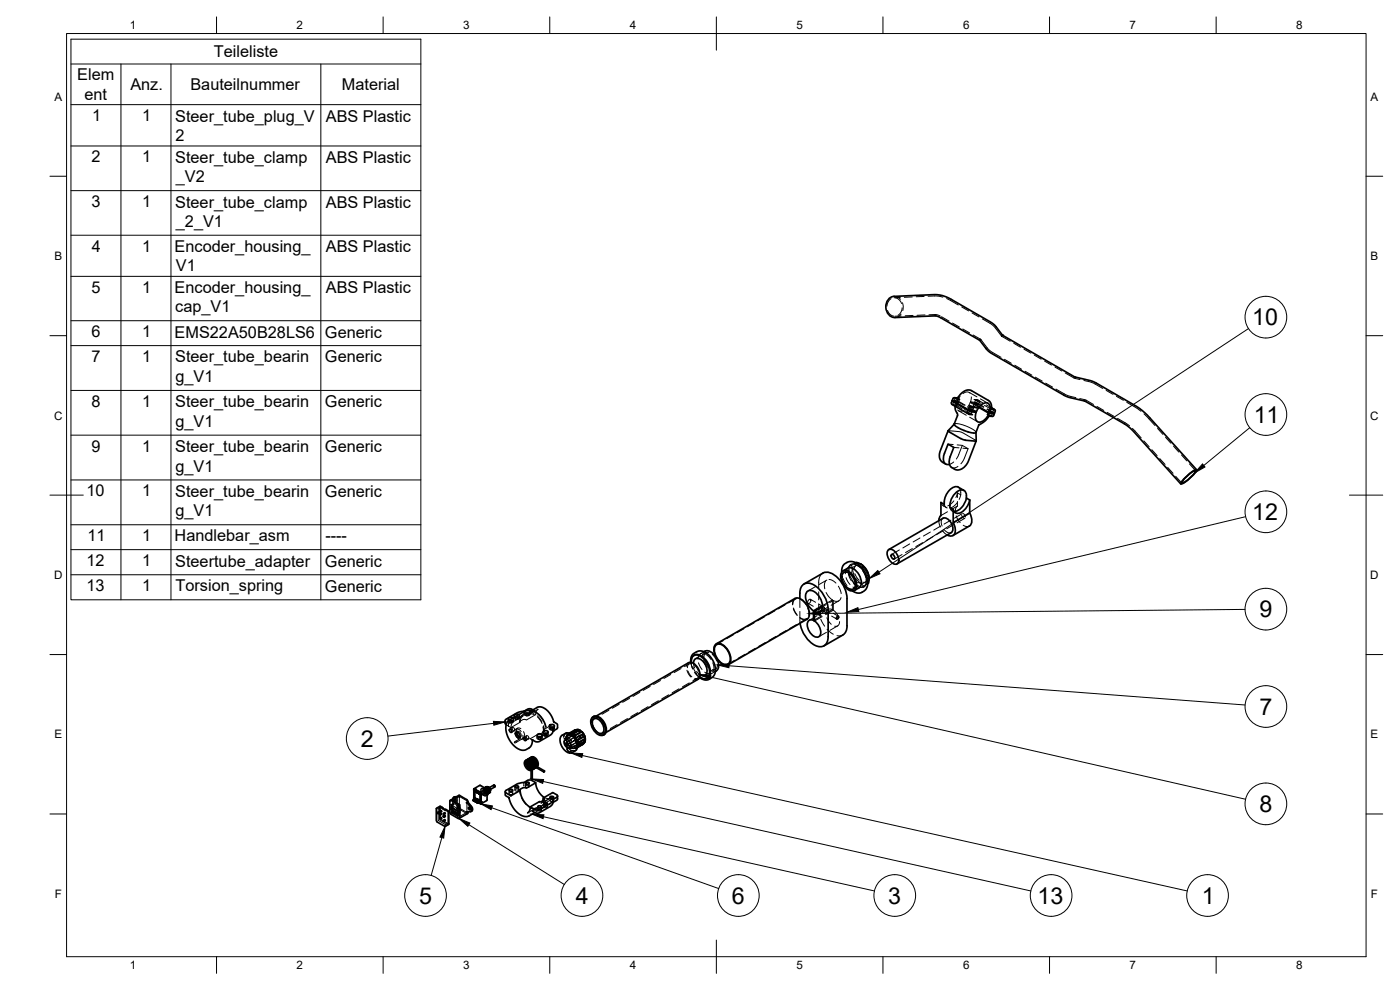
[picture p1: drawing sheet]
<svg xmlns="http://www.w3.org/2000/svg" width="420mm" height="297mm" viewBox="0 0 420 297" stroke-linecap="round" stroke-linejoin="round" font-family="sans-serif">
<defs><g id="words">
<g font-size="7">
<text x="375.8" y="97.6">10</text>
<text x="376.3" y="126.9">11</text>
<text x="375.8" y="156.1">12</text>
<text x="378" y="185.3">9</text>
<text x="378" y="214.5">7</text>
<text x="108.3" y="224.1">2</text>
<text x="378" y="243.7">8</text>
<text x="125.8" y="271.2">5</text>
<text x="172.8" y="271.2">4</text>
<text x="219.7" y="271.2">6</text>
<text x="266.6" y="271.2">3</text>
<text x="311.3" y="271.2">13</text>
<text x="360.7" y="271.2">1</text>
</g>
<g font-size="4.9">
<text x="64.2" y="17.2">Teileliste</text>
<text x="23.2" y="24.1">Elem</text>
<text x="25.3" y="29.9">ent</text>
<text x="39.1" y="27.1">Anz.</text>
<text x="57.1" y="27">Bauteilnummer</text>
<text x="102.6" y="27">Material</text>
<text x="27.6" y="36.3">1</text>
<text x="42.6" y="36.3">1</text>
<text x="52.6" y="36.5">Steer_tube_plug_V</text>
<text x="97.8" y="36.5">ABS Plastic</text>
<text x="52.7" y="42.3">2</text>
<text x="27.5" y="48.7">2</text>
<text x="42.6" y="48.7">1</text>
<text x="52.6" y="48.9">Steer_tube_clamp</text>
<text x="97.8" y="48.9">ABS Plastic</text>
<text x="52.8" y="54.7">_V2</text>
<text x="27.5" y="62.1">3</text>
<text x="42.6" y="62.1">1</text>
<text x="52.6" y="62.3">Steer_tube_clamp</text>
<text x="97.8" y="62.3">ABS Plastic</text>
<text x="52.8" y="68.1">_2_V1</text>
<text x="27.5" y="75.5">4</text>
<text x="42.6" y="75.5">1</text>
<text x="52.4" y="75.6">Encoder_housing_</text>
<text x="97.8" y="75.6">ABS Plastic</text>
<text x="52.8" y="81.4">V1</text>
<text x="27.4" y="87.8">5</text>
<text x="42.6" y="87.8">1</text>
<text x="52.4" y="87.9">Encoder_housing_</text>
<text x="97.8" y="88">ABS Plastic</text>
<text x="52.6" y="93.8">cap_V1</text>
<text x="27.5" y="101.1">6</text>
<text x="42.6" y="101.1">1</text>
<text x="52.4" y="101.3">EMS22A50B28LS6</text>
<text x="97.5" y="101.3">Generic</text>
<text x="27.4" y="108.6">7</text>
<text x="42.6" y="108.6">1</text>
<text x="52.6" y="108.8">Steer_tube_bearin</text>
<text x="97.5" y="108.8">Generic</text>
<text x="52.6" y="114.6">g_V1</text>
<text x="27.5" y="122.1">8</text>
<text x="42.6" y="122.1">1</text>
<text x="52.6" y="122.2">Steer_tube_bearin</text>
<text x="97.5" y="122.2">Generic</text>
<text x="52.6" y="128">g_V1</text>
<text x="27.5" y="135.5">9</text>
<text x="42.6" y="135.5">1</text>
<text x="52.6" y="135.6">Steer_tube_bearin</text>
<text x="97.5" y="135.6">Generic</text>
<text x="52.6" y="141.5">g_V1</text>
<text x="25.9" y="148.9">10</text>
<text x="42.6" y="148.9">1</text>
<text x="52.6" y="149.1">Steer_tube_bearin</text>
<text x="97.5" y="149.1">Generic</text>
<text x="52.6" y="154.9">g_V1</text>
<text x="26.3" y="162.4">11</text>
<text x="42.6" y="162.4">1</text>
<text x="52.4" y="162.4">Handlebar_asm</text>
<text x="97.6" y="162.4">----</text>
<text x="26" y="169.8">12</text>
<text x="42.6" y="169.8">1</text>
<text x="52.6" y="170">Steertube_adapter</text>
<text x="97.5" y="170">Generic</text>
<text x="25.9" y="177.4">13</text>
<text x="42.6" y="177.4">1</text>
<text x="52.7" y="177.4">Torsion_spring</text>
<text x="97.5" y="177.5">Generic</text>
</g>
<g font-size="3.5">
<text x="39" y="8.8">1</text>
<text x="89" y="8.8">2</text>
<text x="139" y="8.8">3</text>
<text x="189" y="8.8">4</text>
<text x="239" y="8.8">5</text>
<text x="289" y="8.8">6</text>
<text x="339" y="8.8">7</text>
<text x="389" y="8.8">8</text>
<text x="16.3" y="30.2">A</text>
<text x="411.3" y="30.2">A</text>
<text x="16.3" y="78">B</text>
<text x="411.3" y="78">B</text>
<text x="16.2" y="125.9">C</text>
<text x="411.2" y="125.9">C</text>
<text x="16.2" y="173.7">D</text>
<text x="411.2" y="173.7">D</text>
<text x="16.3" y="221.6">E</text>
<text x="411.3" y="221.6">E</text>
<text x="16.4" y="269.4">F</text>
<text x="411.4" y="269.4">F</text>
<text x="39" y="290.8">1</text>
<text x="89" y="290.8">2</text>
<text x="139" y="290.8">3</text>
<text x="189" y="290.8">4</text>
<text x="239" y="290.8">5</text>
<text x="289" y="290.8">6</text>
<text x="339" y="290.8">7</text>
<text x="389" y="290.8">8</text>
</g>
</g></defs>
<!-- layer: Visible -->
<g fill="none" stroke="#000" stroke-width=".51">
<path d="M286.8 119.5l.3 .2M287.1 119.4l-.3 .1M287.1 119.4l.8 .5-.7-.2M294 102l2.1 2.9 1.5 1.2 22 12.7 6.1 1.6 12.6 7.3 2 1.8 14.1 15.7M300.8 100.6l21.7 12.5 5.9 1.5 13.1 7.6 3.2 2.7 14.4 16.1M300.9 100.6l-2-2.6-1.3-1.1-13.7-7.9-2.9-.6-12.7 .5a3.2 3.2 0 0 0-2.4 3.3 3.2 3.2 0 0 0 2.7 3.1l12.6-.5 12.8 7.3M284.5 129.3l-2.6 7.1 .4 1.7 1.5 1.1M284.5 129.2l.4 .4M284.8 129.6l1.8 1a9.1 9.1 0 0 0 6.3 1.7h.1M285.5 120.8l.2 .5 5.1 3 1 .1M285.7 120.3l-.2 .5M285.8 120.3h.2"/>
<path d="M285.8 120.3l5.7 3.2M285.9 120.2l5.1 3M285.9 120.2l.2-.8h1.3l1.1-1.4 1-.7 1.6-.3 5.8 3.3 .6 1v1.4M286.3 120.4l.9 .5M286.4 127.2l-1.9 2.1M286.4 127.2l.2 .5 .9 .6M286.6 121.9l.1 1.1 .7 1.5-1 2.7M287.5 128.3l2.4 1.1 2.2 .5M290.6 122.9l.4 .3 .8 .2M291 123.2l2 .3M292.2 122.3l-1.2-.5 .3 .3 .9 .3M292.6 123.5l.3 .2-1.4-.1"/>
<path d="M292.9 129.8l-.7 .1M292.9 129.8h.1M292.9 129.7l.1 2.6M293 132.3l-2.9 7-1.6 1.4-.9 .3-1.1-.2a2.46 2.46 0 0 1-1.3-3.8l1-2.8-1.7-.9-1.1 2.7a2.34 2.34 0 0 0 .7 3.4l.8-.1M293 123.7l-.2 .6a1.54 1.54 0 0 0 .4 2.1 1.54 1.54 0 0 0 2.1-.2l.9-1 .7-1.2M293 123.5a3.3 3.3 0 0 1 3.5-2.5 2.26 2.26 0 0 1 .4 2.8M293.8 122.2l3 1.8 1.6 .1-.1-.1M293.8 127.5l-.9 2.3M293.9 122.1l3 1.8h1.6l.1-.9-1-.6M297.3 123.9h.6M297.5 122.7v.1M297.6 122.7l.7 .2"/>
<path d="M297.6 122.4l.7 .5M298.2 124h.1M298.4 124.1l-.3 .7-1.3 .1-1.2 1.5-1.9 1.1M282.4 154.7l-.4 .4-.2 1.1M283 155.5l-16.3 9.4M283 155.5a2.88 2.88 0 0 1 3 3.2l-.2 .8-.3 .3-16.3 9.4M286.1 156.8a2.96 2.96 0 0 1-.1 3.9l-.8 .1-1-.3M289.3 147.2l-1.7-1a3.2 3.2 0 0 0-3.7 2.3l-.5 1.6v1.2l-1-.5v3.9M290 148.8v.6M290 149.4l1 .6M290 148.7a1.51 1.51 0 0 0-.7-1.6 1.51 1.51 0 0 0-1.7 .2 5.5 5.5 0 0 0-2.5 5l1 .6v3.9l4.9-2.8v-4M290 149.4a4.9 4.9 0 0 1-3.7 4.1"/>
<path d="M291 153.9l.6 1.4a2.33 2.33 0 0 1-.7 2.5l-4.9 2.9M291 150a5 5 0 0 1-3.6 4 1.35 1.35 0 0 1-1.3-1.1M355.7 143.4l2.1-1.8 1-.4a8 8 0 0 1-4.1 3.7zM355.9 143.1l2.1-1.7 1.1-.5a6.3 6.3 0 0 1-3 3.5l-1.4 .8-.3-.1zM240.1 178v1.6M240.1 178a2.58 2.58 0 0 1 1.2-2.8 2.58 2.58 0 0 1 3 .3 9.4 9.4 0 0 1 4.2 7.4v8.1a2.53 2.53 0 0 1-1 2.6 2.53 2.53 0 0 1-2.8 .1 9.3 9.3 0 0 1-4.6-6.7M247 172l-5.7 3.2M247 171.9a4.1 4.1 0 0 1 4.6 1.7 9.3 9.3 0 0 1 2.6 6v8.8l-.6 1.5-.6 .6M252.6 171.6l.2-1.4 .4-.7 1-.7 .9-.3 1.2 .1 1.1 .6 1.1 .9 1 1.5 .6 1.3 .3 1.6v1.1l-.4 1.1-.8 .7-1.2 .6-1-.1-1.1-.6M252.8 171.4a2.22 2.22 0 0 1 2.9 1 3.8 3.8 0 0 1 .9 4.7 2.22 2.22 0 0 1-3-1 3.8 3.8 0 0 1-.8-4.7zM252.9 172a1.73 1.73 0 0 1 2.7 .6 3 3 0 0 1 .5 4.1 3.2 3.2 0 0 1-3.4-3.1zM253 171.3a2.85 2.85 0 0 1 4.8 1.1 2.88 2.88 0 0 1-1.4 4.8"/>
<path d="M256.8 168.9l.2-.2 1 .3 1.1 1M258.3 169.2a5.3 5.3 0 0 1 2.5 4.4M258.6 170.3l.5-.3 .5 .4 .7 1 .3 1.1M260.1 172.9l.5-.4 .2 .6v1.2l-.4 .8M266.5 165.1a1.55 1.55 0 0 1 2.4 .7l.6 1.1a1.42 1.42 0 0 1 .2 1.5 1.42 1.42 0 0 1-1.2 .9 3.4 3.4 0 0 1-2-4.2zM267.6 166.4a.82 .82 0 0 1 .8 .4 .82 .82 0 0 1-.2 1l-.7-.8zM206.6 198.9l-27.6 15.9M206.6 198.8a2.53 2.53 0 0 1 2.9 1.7 2.53 2.53 0 0 1 0 3.3l-27.7 16M207.4 198.8a1.8 1.8 0 0 1 .8-2.1 1.8 1.8 0 0 1 2.2 .3 5.6 5.6 0 0 1 2.3 5.9 1.76 1.76 0 0 1-2.7 .3l1 .7 1.2 .1 1.9-1.1 .5-.9 .1-1.4-.4-1.6-.5-1.1-.8-1.1-1.1-.9-1-.5-1.1-.1-2 1.2-.5 1.1v1.2M208.1 199.1a1.33 1.33 0 0 1 .8-1.5 1.33 1.33 0 0 1 1.7 .4 3.5 3.5 0 0 1 1.2 4.5 1.38 1.38 0 0 1-1.7-.1M208.2 196.7a2.8 2.8 0 0 1 3.8 1.5 4.5 4.5 0 0 1 .8 4.9l-.4 .3M211.3 195.5a2.3 2.3 0 0 1 3.2 1.2 3.4 3.4 0 0 1 .5 4.6l-.3 .2"/>
<path d="M214.8 197l-.3-.7a2.24 2.24 0 0 1 1-3.3 4.7 4.7 0 0 1 3.5 6 1.85 1.85 0 0 1-2.8-.2l-1-1.1M214.9 193.5a2.22 2.22 0 0 1 2.9 .9 3.8 3.8 0 0 1 .9 4.7 2.22 2.22 0 0 1-3-.9 3.8 3.8 0 0 1-.8-4.7zM215 193.2l23.6-13.6a3.6 3.6 0 0 1 4 2.8 2.76 2.76 0 0 1-.4 3.4l-23.6 13.6M244.2 183.3a5 5 0 0 1-2.2-5.5 1.79 1.79 0 0 1 2.9 .1 5 5 0 0 1 1.7 5.1 1.45 1.45 0 0 1-2.2 .4M244.2 186.2a1.35 1.35 0 0 0-1.7 .2 1.35 1.35 0 0 0-.2 1.6 3.8 3.8 0 0 0 3 3.2 1.67 1.67 0 0 0 .9-2.5l-.9-1.6-.9-.8M244.2 183.3v2.9l.2-.2M244.4 183.4v2.9M246.8 182.1l-2.4 1.3M246.8 181.7l-2.6 1.6M251.2 185.1l.3-.2 .2 .2-.5 .7-.2-.3zM252.9 190.5l-5.6 3.3M152.9 218.8l.6 .2 .1 .7-.5-.2z"/>
<path d="M153.9 215.4a.73 .73 0 0 0-.8-.2 .73 .73 0 0 0-.5 .7l.2 .2M154.9 219.6a1.16 1.16 0 0 1 1 1.8 1.16 1.16 0 0 1-1-1.8zM155 219.7l.9 1.5M155.1 219.6a1.36 1.36 0 0 0 .9 1.6M155.7 214.4a.73 .73 0 0 0-.8-.2 .73 .73 0 0 0-.5 .7l.2 .1M157.2 213.4v.1M157.2 213.4l-2.1 .5-3.3 2-.2 1.2 .3 .4M158.1 213.1l-.4 .2M159.6 213.2l1.7-1 .8-.1 .9 .2 1.4 1 1 1.4 .8 1.8 1.1 1-.1 1.1-1.2 .8M160 213l-1.3-.3-1.5 .7M163 219.5a.82 .82 0 0 1 .8-.3 .82 .82 0 0 1 .7 .6 .82 .82 0 0 1-.9 .4 .82 .82 0 0 1-.6-.7zM163.8 218.2l-.6-1.7-1.1-1.7-1.4-1.2-1.6-.5-1.6 .2-4.6 2.7-.6 .6-.5 1.5 .3 2.3 1.1 2.2 1.7 1.7 1.7 .8 1.3-.2 1.5-1.1 .4-1.8"/>
<path d="M164.9 217.7a.82 .82 0 0 1 .8-.4 .82 .82 0 0 1 .7 .7 .82 .82 0 0 1-.9 .3 .82 .82 0 0 1-.6-.6zM165.2 218.2h.9M165.9 218.4v1.2l-.8 1-3.4 1.9h-1l-.9-.5M173 219l-.6 .1-1.6 .9M173 219l-1.9 1.1M173.5 218.9l-.9 .1M173.5 218.9l-.5 .1M173.5 218.9l-2.2 1.3M173.5 218.9l.6 .2M173.6 219.2l.6 .5M174 219.1l-2.4 1.3M174 219.1l.6 .4"/>
<path d="M174.6 219.5l-2.4 1.3M174.6 219.5l-2.4 1.5M174.6 219.5v.1M174.6 219.5l.5 .6M174.7 219.6l.9 1.6M177.6 215.4a1.89 1.89 0 0 1 2.9 .7l1 1.7a1.89 1.89 0 0 1-.9 2.9 4.1 4.1 0 0 1-3-5.3zM177.9 215.1a2.53 2.53 0 0 1 3.4 1.7 2.53 2.53 0 0 1-.2 3.8M178 215.9a1.55 1.55 0 0 1 2.4 .7l.6 1.1a1.42 1.42 0 0 1 .3 1.5 1.42 1.42 0 0 1-1.3 .8 3.4 3.4 0 0 1-2-4.1zM212.4 203.4l-.3 .2M136.5 239.1l-.4 .2M136.7 239.2l-.6 .1-.2 .4M137 239l-.5 .1"/>
<path d="M140.1 239.9l-2.3-1.3-2.7 1.5M140.1 239.9l.3 .7M142.2 237.2v.1M142.2 239.3v.1M142.2 236.9l.2 .5-.2 2.4M142.2 239.3l.1 .1M142.2 237.3h.1M142.2 236.9v.4M142.2 237.3l.2 2.1h-.2M142.3 239.4l-.1 .4M142.3 239.4h-.1M142.3 236.8h.1"/>
<path d="M142.3 236.8l1.7 1.2v-.2l.1 .1M142.3 236.8l.3 .1M142.4 236.8l-.2 .1M142.5 237.4l.2 .1zM142.5 237.3l.1 .1M142.5 237.3l.2 .2M142.5 239.7l1.5 .8M142.5 237.3h.1M142.5 237.4v.1M142.5 237.3l.2 .1zM142.5 239.9l.2 .1M142.5 237.4h.1"/>
<path d="M142.6 239.5h.1M142.6 237.3l-.1 .2M142.6 239.6h.1M142.6 237.3h-.1M142.6 240h.1M142.6 237.1l1.3 .8M142.6 237.1h-.1M142.6 236.7l-.1 .2M142.6 239.8l-.6 .3 .4-.3M142.7 237.4v.1M142.7 237.5h.1M142.7 236.7l-.1 .4"/>
<path d="M142.7 239.8l-.7 .4M142.7 236.7v.1M142.7 236.7l-.1 .1M142.8 237.4v.1M142.8 237.5l.1 .1M142.8 237.5h.1M142.9 239.7h.1M142.9 239.8h.1M142.8 239.7h.1M142.8 237.5h-.1M142.9 239.9l-.6 .3 .6-.3M142.9 237.6h.1"/>
<path d="M142.9 237.5v.1M143 237.6v.1M143 240l-.7 .4M143 237.7h.1M143 237.7l.1 .1M143 237.6h.1M143.1 239.9h.1M143.1 239.8h.1M143.1 237.8h.1M143.1 237.7h.1M143.1 239.8v.1M143.2 237.7h.1"/>
<path d="M143.2 237.8h-.1M143.2 237.8h.1M143.3 237.8h.1M143.3 237.9h.1M143.3 237.8l.1 .1zM143.3 237.8v.1M143.3 237.9v-.2l.1 .2M143.4 237.9l.1 .1M143.4 237.9h.1M143.4 240h.1M143.4 240v.1M143.4 238h.1"/>
<path d="M143.5 237.9l.2 .2zM143.5 238h.1M143.5 237.9h-.1M143.6 237.9h.1M143.7 238h-.2M143.7 238.1h.1M143.7 238h.1M143.8 238.2h.1M143.8 238v.1M143.8 238.1l.1 .1M143.8 238l.1 .1M143.8 238.1h.1"/>
<path d="M143.9 238.2h.1M143.9 238.2v.1M143.9 237.7l.1 .1M143.9 238.1h.1M144 237.7l.1 .1M144 238.1h.1M144 237.8h.1M144 238.1v.1M144.1 237.5l-.1 .2M144.1 237.5h.1M144.1 238.4l.2 .1M144.1 237.5l-.1 .1"/>
<path d="M144.2 237.9l.1 .2M144.2 238.4l-.1 2.1M144.3 238.1v.4l-.2-.1 .2 2.6M144.3 238.1v.4M144.3 238.5h.2M144.5 238.5h-.2M144.5 238.4v.1M145.5 236.4l.7 .3M145.5 236.4l.4 .1 .5 .4 .2 .6-.2 .5M145.5 236.4h.4l.6 .5 .2 .8-.2 .3M145.5 236.4l.8 .7 .1 .9-.1-1zM145.6 236.3h.1"/>
<path d="M145.6 236.3h.4l.6 .4 .2 .7-.2 .5 .2-.3-.2-.8-.6-.5h-.4l.4 .1 .5 .4 .2 .7-.2 .5M145.7 236.3l.4-.1 .6 .5 .2 .6-.2 .6M145.8 236.2h.4l.6 .6 .1 .5-.1 .5M145.8 236.2l.4-.1 .7 .6 .1 .8-.2 .3M145.9 236.2l.4-.1 .5 .6 .3 .6-.2 .5M145.9 236.5l.4 .5 .2 .6M146 236.5l.2 .2M146 236.7l-1.9-1.1-1.8 1-.1 3.2M146 236.7l.2 .3M146.1 236.4l.5 .5 .1 .6M146.2 237l-.1 1.2 .3-.2v.4l-.3 .2M146.2 237.1l.1 .9"/>
<path d="M146.2 237.4v.6M146.2 237.1l.2 .6M146.2 237.3v.7M146.2 238.6v1.4M146.2 237.5v.4M146.2 237.1l.1 .2M146.2 239.9l-.2 .3M146.2 236.7l.4 .8-.2 .5M146.2 236.4l.5 .5 .1 .6M146.2 236.7l.4 .9M146.3 236.3l.4 .4 .2 .7M146.3 238l-.1 .1"/>
<path d="M146.3 238h.1M146.3 236.1l.6 .4 .3 .8-.2-.5M146.4 236.2l.4 .3 .3 .8M146.5 236.2l.6 .6M146.5 238h.1M146.5 236.2h.1M146.6 236.2l.6 1M146.7 237.8h.1M146.8 236.4l1.4-.8 .3 .1v.4l-1.4 .8M147 236.8l-.4-.6-.7-.1 .6 .1 .7 .9M147.1 236.8l.1 .3M147.2 237.1l-.2 .6"/>
<path d="M147.2 237.2v.1M148.3 235.6h.1M148.4 235.6l.2 .3M148.5 235.9v.1M151.6 237.5v1.1l1.2 .8 .4 1.5 .8 1.4 2 2.1 1.2 .5 .9 .1 2.4-1.2M152.9 236.9l.6-.1 .4 .4-.7 .2-.4-.2zM154.7 235.9l.5-.1 .4 .4-.6 .2-.4-.2zM156.1 237.1l.2 1.4 .6 1.4 1 1.4 1.3 .9M157.2 221.3l.5 .1 .2 .7-.6-.1zM157.2 234.8a2.35 2.35 0 0 1 3.6 .1l-2.8 1.6-1.2-.1-.8 .5 .1 .3-2.7 1.5-1.7-1 .2-.6M157.2 234.8l-1.9 .4-3.4 1.9M157.9 234.8l.5-.1 .4 .4-.7 .2-.4-.2z"/>
<path d="M158.1 228.5l-.1 .5 .2 .7 .6 .7 .6 .3M158.1 228l.4-.2 .7 .2 .8 .9 .3 1.3-.4 .7 .1-1.1-.6-1.2-.8-.6-.7 .1M158.2 228.5l.3 1.1 .9 .9M158.4 227.8l.3-.1 .7 .1 .9 1 .2 1.3-.6 .7M158.5 228.6l.2 .9 .7 .7M158.6 227.7l.4-.2 .7 .2 .8 .9 .3 1.3-.6 .8M158.8 228.9l.5 .8M158.9 227.5h.9l.9 .9 .3 1.4-.6 .7M159.1 227.4l.4-.2 .5 .1 1 1 .3 1.3-.2 .5-.4 .3M159.4 230.3v.1M159.4 230.8l-.7-.1-.7-.7-.3-.9 .2-.6 .7 .2 .7 .9 .1 4M159.4 233.6h.4"/>
<path d="M159.4 227.3l.4-.2 .5 .1 1 1.1 .2 1.3-.5 .6M159.4 230.3h.4M159.7 222h.1M159.7 230.3l-.1-.9-.7-1-.7-.3-.6 .2-.2 .8 .2 .9 .9 1 .9 .1M159.7 230.3v3.3M159.8 230.3l-.4 .1M160.8 234.9l.2 1.3 .7 1.4 1.6 1.7M160.9 230.3l2.3 1.3M161.2 220.5a.82 .82 0 0 1 .9-.3 .82 .82 0 0 1 .6 .7 .82 .82 0 0 1-.9 .3 .82 .82 0 0 1-.6-.7zM161.2 230.1l2.2 1.2M161.5 221.1h.9M163.1 239.9l-.1 .3"/>
<path d="M163.1 239.4l.1 .1M163.3 220.1h.9M163.3 231.3l-.1 .3zM165.2 239l.6-.1 .4 .4-.7 .3-.4-.3zM166 239.9l1-.6 .3-.5-1.5-1-2.7 1.6v.8M166 239.9v.8M166 239.9l-.3 .7-.7 .6M167.3 238.9v1l-1.3 .9M169.4 221.7h.7l.9 .9 .4 1.2-.3 .9M169.7 220l-1.3 .9-.3 1.5 .9 2.1 1.4 1.3M169.7 220a2.98 2.98 0 0 1 3.3 2.4 2.24 2.24 0 0 1-1.4 3.4l-.8 .1M169.9 222.9l.4 .1 .1 .5-.4-.1z"/>
<path d="M170.1 221.8l-.8 .6 .2 1.1 .9 .9 .9-.4M170.2 224.8l.6 1.1M170.2 222.9l-.1 .4h.3M170.7 225.7l-.2 .1M170.7 224.4l-.5 .4M171.2 220.2h.1M171.3 220.2l1.3 1.3 .5 1.1 .3 1.2M171.6 220.4h.1M171.6 220.3l.6 .5M172.2 220.8l-.1 .1M172.6 221.6h.1M172.6 221.5l.4 .8"/>
<path d="M172.8 221.5l.4 .7M173.1 222.2l-.1 .1M173.3 223.7h.1M173.3 223.8h.1M173.4 223v.7M174.7 220.4l.4 .7M174.8 223.4l-1.5 .9M175.1 223.2l-1.8 1M175.1 223.2l-.3 .2M175.1 220.1l.4 .8-2.4 1.3M175.1 220.2l-2.5 1.4M175.3 221.9v.7"/>
<path d="M175.4 222.8l-.4 .5M175.4 222.7v.1M175.5 222.7l-.4 .5M175.5 222.7l-2.2 1.3M175.5 220.8l.2 .8M175.6 221.2h.1M175.6 221.6v.6M175.6 221.6l-2.4 1.4M175.6 222.2l-2.2 1.5M175.6 222.2l-.1 .5M131.3 243.7l.2 .5zM132.8 242.4l1 .5"/>
<path d="M132.8 242.3l-.7-.4-1.1 .7v3.7l.2 .4 2.3 1.3 1.2-.8M132.8 242.3h.1M133.1 244.8l.2 .4zM133.8 242.9l.8 .5 .1 .4M133.8 242.9h.1M134.7 243.8v3.4M135 240.4v3.3M135 240.4l.4-.2 2.4 1.6v3.7l-.3 .1-2.1-1.3M135 243.7l.4 .6M135.5 241.4l.1 .3zM135.9 243.7l-.4 .2v-.4l1.8 1v.4l-1.8-1M135.9 242.6l-.5 .3v-.8l2.1 1.2v.9l-2.1-1.3"/>
<path d="M135.9 242.6l1.6 .9M135.9 242.5v.1M137.2 242.5l.2 .3zM140.4 243.6l-.1 .5-2.6 1.5M140.6 242.3l.4 .1 .1 .5-.4-.1zM140.9 242.3l.2 .5M141.3 243.5l.5-.3v-.7l-1.4-1.9-.4 .3 1.2 1.2 .4 .9-.2 .5-1.4 .2M142 240.1v.1M142.3 240.3v.1M142.3 240.2v.1M142.3 240.1h.1M142.5 240.5h.1"/>
<path d="M142.5 240.4l.1 .1M142.6 240.2h.1M142.6 240.5h.1M142.6 240h-.3M142.6 240.2l.1 .1M142.7 240.1l.2 .1M142.8 240.6l.1 .1M142.9 240.4l.1 .1M143.1 240.8h.1M143.1 240.7l.1 .1M143.1 240.1l-.6 .3 .7-.3M143.2 240.5l.1 .1"/>
<path d="M143.2 240.3v.1M143.3 240.1l-.7 .4M143.3 240.4l.2 .1M143.4 240.1h.1M143.4 241h.1M143.4 240.2l-.6 .4 .7-.4M143.4 240.7l.2 .1M143.6 240.3l-.7 .4M143.6 240.6l.1 .1M143.7 240.2h.1M143.6 240.2l.1 .1M143.7 240.6l.1 .1"/>
<path d="M143.7 240.4l-.6 .3 .7-.3M143.7 240.2h-.1M143.7 240.9l.3 .1M143.8 240.5l-.6 .3M143.9 240.8h.1M144 240.4h.1M143.9 240.3l.1 .1M143.9 240.4h.1M144 240.8l-.1 .1M144 241h.1M144 241l.3 .1M144 240.5l-.6 .5"/>
<path d="M144 240.8v.2M144 240.5v.3M144.1 240.5l.4 .1M144.2 240.5h-.1M144.3 240.6v.4M144.3 241l-.1 .1M144.3 240.6h.2M144.3 240.6h.1M144.5 240.5v.1M144.5 240.6h.1M146 240.2l-1.6 1-.4-.2M159.2 242.1l-.3 1.1-.6 .7"/>
<path d="M159.8 243.4h.1M161.6 241.9l.5-.1 .4 .4-.7 .2-.4-.2zM163.1 240.1v-.6l.3 .3-.2 .3-.9 .5-.4-.1-2.7 1.7a2.79 2.79 0 0 0 2.4 .8l.4-.1M163.3 240.9l.6-.1 .4 .4-.7 .2-.4-.2zM165 241.2l-3.1 1.7M166 240.7l-.7 1.2-3.5 2h-1.1l-.9-.5"/>
<circle cx="144" cy="238.1" r=".03"/>
</g>
<!-- layer: Hidden -->
<g fill="none" stroke="#000" stroke-width=".3">
<path d="M266.4 93.2l.7 1.1 1.1 .6M267.4 89.6l-.8 .8-.4 1.4M268.3 88.9l1.2 .3 .7 .6M268.7 89.4l1.1 .5 .8 1.2M270.2 89.2l-1.8 .1M270.4 94.2l-.6 .7-1.2 .4M270.4 94.8l-1.8 .1M270.7 92.4l-.4 1.4-.8 .8M270.8 90.8l.3 1.2-.2 1.2M273.8 89.1l-2.4 .1M274 94.6l-2.3 .1M277.3 88.9l-2.3 .1"/>
<path d="M277.6 94.5l-2.4 .1M278.5 88.9l2.6-.1 1.9 .4M278.8 94.5l2.1-.1 1.3 .4M282.6 95l2.2 1.3M284.1 89.6l3.5 1.9M285.9 96.9l2 1.2M288.6 92.1l2.1 1.2M288.9 98.7l2.1 1.2M291.7 93.9l2.1 1.2M294.8 95.7l3 1.8 2.9 3.5 2.5 1.4M286.7 119.4l-.4 .9M287.3 119.4h.1"/>
<path d="M287.9 119.9l-.3 .9M288.1 118.9l-.7 1.3-1.6-.1M290.9 117.7l2.3 1.4M291.1 118a1.51 1.51 0 0 0-2.1 .1M291.5 119.1l-.2 1.5 1.8 .2 2.2 1.3M292 100.5l2.3 1.3 2.5 3.2 3.6 2.2M292.8 119.9l.6 .1 .6 .4zM292.8 119.9l-.3 .9M294 102v.1M294.2 119.7l2.3 1.3M300.8 100.6h.1M301.5 107.8l2 1.2"/>
<path d="M304.2 103l2.1 1.2M304.5 109.6l2.1 1.2M307.3 104.8l2.1 1.2M307.6 111.4l2.1 1.2M310.4 106.6l2.1 1.2M310.7 113.2l2.1 1.1M313.5 108.4l2.1 1.1M313.8 115l2.1 1.1M316.6 110.1l2.1 1.2M316.9 116.7l3.4 1.9 2.6 .7M319.7 111.9l2.6 1.6 1.8 .4M324 119.6l1.8 .4 2.4 1.4"/>
<path d="M325.3 114.2l2.9 .8 2.7 1.6M332 117.1l2.1 1.2M335.1 118.9l2 1.2M284.5 129.3l4 .4 4.5 2.6M284.5 133.3l1.6 .1M285.9 121.4l1.3 .4h-.6zM286 120.3l1.3 .1M286.2 138.6l-1.3 .7M286.2 134.2l1.6 .2M286.3 120.3l1.3 .5zM286.4 127.2a8.3 8.3 0 0 1 5.4 1.5l.9 .6 .2 .5M286.4 127.2h.1"/>
<path d="M286.6 121.9l.1-.5 2 1.2M287 137.7l1.8-4.1 1.7 1-1.3 3.3-.8 1.3M287.2 121l.3-.1-1.2-.4-.4 .9M287.3 133.5l1.5 .1M287.3 120.4l-.3 1.5M287.3 120.4l2.1 1.2M287.4 120.2l2.3 1.4M287.5 139.9l-1 .5-.9-.2M287.5 121l-.3 .9M287.7 123.3l2.3 1.3M289 134.5l1.5 .1M289.6 122.9a1.48 1.48 0 0 1-2.2 .1"/>
<path d="M289.8 123.2l2 1.2M290.2 123.8l1.2 .5h-.6zM290.4 122.2l2.2 1.3M290.5 122.9l-.3 1M290.6 122.9l1.2 .5-.4 .9M290.6 122.8l1.2 .4zM290.7 122.2l2.3 1.3M291 121.8l-.4 1M291 125.2l2.3 1.3M291.2 120.8l1.8 .2 2.2 1.2M291.2 120.8l-.8 1.3M291.2 120.8l2.6 1.4"/>
<path d="M291.3 120.6l2.6 1.5M292 121.9l1.3 .5h-.5zM292.2 122.3l-.4 .9M292.4 121l.7 .2 .5 .3zM292.4 121l-.4 .9M292.4 120.9h.6l.7 .4zM292.9 129.7h.1M293.6 121.5l-.3 .9M293.8 127.5l.1-.3-.2 .3M294 120.4l-.3 .9M295 120.9l-1.6-.9-1-.1 2 1.1M295.5 121.6l2 1.2"/>
<path d="M296 121.5l1.6 .9M296.2 122.8l2 1.2M296.3 124.4l1.2 .5zM296.3 122.7l2.2 1.3M296.6 123.5l-.3 .9M296.7 123.3l1.2 .5-.8-.2zM296.9 124.9h.1M297.1 122.4l-.4 .9M297.3 123.9l-.7-.4 1.2 .4-.3 1M297.6 122.4h-.5l.4 .3M298.3 122.9l-.4 .9M329.2 121.9l2.1 1.3"/>
<path d="M332.3 123.7l2 1.2M335.4 125.5l3.6 2.3M338.2 120.7l4.2 2.7M339.9 128.6l2.6 2.8M343.3 132.3l1.6 1.7M343.3 124.2l3.3 3.5M345.7 134.9l1.6 1.8M347.4 128.6l1.6 1.7M348 137.6l1.7 1.7M349.8 131.2l1.6 1.8M352.2 133.9l1.6 1.7M354.6 136.5l1.6 1.8"/>
<path d="M357 139.2l1.8 2M279.2 159.6l-2.1 1.2M281.7 156.2l.5 1.9M282.3 157.8l-2.1 1.3M282.4 150.8l.3 .6 .6 .4M282.8 159.2l1.4 1.3M283 155.5a1.94 1.94 0 0 0-.3 2.3M283.1 151.8l1 .5M283.1 159.2l-2.1 1.2M283.3 158.9a1.96 1.96 0 0 0 2.2 .9M283.4 151.3l.3 .7 .6 .4M284.4 153.6l-2 1.1"/>
<path d="M285.1 152.3l.4 .8 .8 .4M285.4 156.1l-2.1 1.2M285.7 153.3l1 .6M286.2 157.4l-2.1 1.3M286.3 150.3l-1.1 1-.8 .5M287 154.8l1.2 2M287.3 150.9l-1.1 1-.8 .4M287.3 147.9l-.4 1.4M287.3 151.8l-.5 .9-.1 .9M287.3 147.9l1 .6M287.3 151.8l-1.9 1.2M287.3 147.9v1.4"/>
<path d="M287.3 150.5v1.3M287.6 146.2l.6 .9 .1 1.4M288.3 148.5l-.4 1.3M288.6 154.5l.2 .6 .5 .4M288.8 154.1l-2.4 1.4M289 154.1l.5 .4 .3 .6M289.1 157.6l.9 .4 .9-.2M289.6 155.5l-2.4 1.4M350.4 140.2l1.6 1.8M352.8 142.9l1.9 2M238.6 179.6l-.6 .7-.2 1.2M238.7 179.8l-2 1.1"/>
<path d="M239.1 179.6l-.9 .6-.2 1.1M240.1 179.6v2.7M240.2 179.9l.9 .6 .8 .9M243.2 179.8l1.6 .9M244.8 176l-2.3 1.3M245.7 177.6v2.4M247 172l-.6 .5-.6 1.2-.1 2.7M247.8 174.4l-.4 .9 .1 1.4M247.9 177.8l.8 1.2 1.1 1M248.2 174l-2.4 1.4M248.8 173.9l1 .2 1.1 .8M251.6 175.9l.9 2.2"/>
<path d="M252.4 179.3a1.45 1.45 0 0 1-2.3 .9M252.6 171.6l.1 .9M253 173.6l1.2 2.1M253.9 173.3l1.2 2.1M254.4 170.5l-.6 .7-.1 1M254.6 171l-1.3 .8M254.6 171.1l.5 2.1M254.6 172.2l.9 2M254.8 170v2.5M255 176.6l.9 .7M255.3 169.4l-.6 .6-.2 1.2M255.5 172l1 1.1 .5 1.3v.2l-.7 .4 2.1 1.2 2-1.1"/>
<path d="M255.5 169.6l.2 .7-.2 1.7-.7 .5 1.5 2.5M255.7 174.2l1.5 1.5M255.9 170.3l.1 1.2 .3 1.1M256 176.1l.8 .4 1-.1M256.2 175.1l.7 .7 1.1 .5M256.3 169.1l-1.5 .9M256.6 172.1l.4 1 .9 1M256.6 169.2l-1.1 .1-.7 .7M256.8 168.9l-.5 .2 2.1 1.3M256.9 173.6l.8 .9 1 .7M256.9 169.6l-1.3 .8M257 174.6l1.3 .5 .8 .7"/>
<path d="M257.4 176l-1.3 .7M257.6 169.7l1.5 1.5M257.8 169.6a1.15 1.15 0 0 0-1.5 1.3M258.4 169.3l-1.1-.4-.8 .4 1.8 1.2M258.6 170.3l-.2 .1 1.5 2.5M258.8 170.1l.8 .8 .6 1.2M259 171.3l.8 2M259.3 176.1l-.1 .1M259.6 172.2l.5 2.1M259.8 174.6l-1.3 .8M260 174.4l-.4 1.3-.6 .5M260.1 172.9l-.2 2.5-.8 .8h-1"/>
<path d="M260.4 173.3a1.17 1.17 0 0 1-1.5 1.4M260.8 173.6l-.2 1.1-.7 .5M269.9 165l-2.3 1.4M270.7 166.4l-2.3 1.4M273 163.2l-2 1.2M273.8 164.6l-2 1.2M276.1 161.4l-2.1 1.2M276.9 162.8l-2.1 1.2M280 161l-2.1 1.2M206.6 198.9l-.6 1M206.8 199.2l-1.4 .8M207.3 198.8l.6 1.8"/>
<path d="M207.4 198.8l.5 2M207.6 199.1h-.6l-.4 .3-.3 .9M208.1 199.1l.4 1.3M208.4 196.6l-.8 1.1v1.2M208.5 199.6l1.1 1.8M209.6 198.9l1.1 2M209.8 197l-1.1 .7M210.7 196.1l-1 .5-.2 1.2M211.1 198.2l1.2 2.1M211.3 195.5l-1.1 .7M211.5 198.3l.4 1 .9 1M211.6 195.4l-.6 .8-.1 .8"/>
<path d="M211.8 196.3l1.6 1.6M211.9 195.9l-1.1 .6M212.7 195.8a1.15 1.15 0 0 0-1.4 1.4M213.8 196.3l1.3 2M213.9 198.9l.3 1.2v1M214.8 197l.4 .7M215.3 199.5a1.18 1.18 0 0 1-1.5 1.4M217.1 192.2l-2 1.2M220.2 190.4l-2.1 1.2M220.5 198.1l-2 1.2M223.3 188.6l-2.1 1.2M223.6 196.3l-2.1 1.2"/>
<path d="M226.4 186.9l-2.1 1.2M226.7 194.5l-2.1 1.2M229.4 185.1l-2 1.2M229.7 192.8l-2 1.1M232.5 183.3l-2 1.2M232.9 191l-2.1 1.2M235.6 181.5l-2 1.2M235.9 189.2l-2 1.2M238.1 182.6l1.2 2.1M238.1 182.4l1.1 2M239 187.4l-2 1.2M240 185.2l1.1 .6 1-.2"/>
<path d="M240.1 183.5v3.5M240.1 185.5l1.1 .5 1-.2M242.1 185.6l-2 1.2M242.4 182.4l.3 1.2v1M242.5 181l1.6 .9M242.6 180.1l.4-.3a.61 .61 0 0 1 .2 .8 .61 .61 0 0 1-.8 .3zM245.1 182.5l1.5 .9M245.2 184.8l-2.3 1.3M245.7 181.2l.3 3.5M245.8 181.3l1.5 .9M246.3 185.8l1.2 2.1M246.6 184.8l-2.2 1.2"/>
<path d="M246.7 185l-2.3 1.3M246.8 182.3l.3-.1a.61 .61 0 0 1 .2 .8 .61 .61 0 0 1-.8 .2zM247 183.4l1.6 .9M247.1 182.7a.35 .35 0 0 1 .6-.1 .35 .35 0 0 1-.3 .6 .33 .33 0 0 1-.5 .1 .33 .33 0 0 1 .2-.6zM247.5 182.5l1.5 .9M247.9 181.4l-1.1 .7M248 189.7l-2.3 1.4M248.2 185.4l.5 1 .8 .9M248.2 188.8l1.9 1.5M248.4 182.2l-2.3 1.3M248.5 182.8l-2.3 1.4M249.6 184.9l1.5 .8"/>
<path d="M249.8 182.9a1.22 1.22 0 0 0-1.4 0 1.22 1.22 0 0 0-.5 1.3M249.8 180l-3 1.7M249.8 182.9l-2.2 1.3M249.8 180v2.9M250.1 184l1.5 .9M250.1 183.1l1 .9 .7 1.3M250.1 180.2l-1.1 .6M250.1 180.2v2.9M250.1 183.1l-2.3 1.3M251.4 187.8l-2.3 1.3M251.8 180.3l-2.4 1.3M252 186.5a1.19 1.19 0 0 1-1.5 1.4"/>
<path d="M252.9 190.5l-.7 .3-1-.1M152.5 215.7v.8M152.5 217.9h.2M152.7 217.9h.1M152.7 217.9l.7 .4M152.8 216.1l-.2 .6 .6 .2M152.9 216.5v.2M152.9 216.4a.38 .38 0 0 1 .5-.3 .38 .38 0 0 1 .2 .6h-.6zM152.9 216.5a.37 .37 0 0 1 .5-.2 .37 .37 0 0 1 .2 .6l-.6-.1zM153.4 216l.7 .3-.2 .5M153.8 218.3a.53 .53 0 0 1 .6 .3 .53 .53 0 0 1-.2 .7l-.4-.4zM153.8 216.5v.2"/>
<path d="M153.8 218.3l-.8 .5M153.9 215.4a.52 .52 0 0 1 0 .7 .52 .52 0 0 1-.7 .1l-.4-.1M154.1 216.2l-1.4 .8-.1 .8-.7-.3M154.1 215.7v.8M154.3 214.7v.7M154.4 219.3l-.9 .5M154.5 215.1a.47 .47 0 0 0-.1 .6 .47 .47 0 0 0 .6 .2M154.6 219.2a1.04 1.04 0 0 1 1-.5 1.04 1.04 0 0 1 .8 .8M154.6 215.4v.3M154.7 215.5a.37 .37 0 0 1 .5-.2 .37 .37 0 0 1 .1 .6h-.4zM154.7 215.3a.37 .37 0 0 1 .5-.2 .37 .37 0 0 1 .1 .6l-.6-.1zM155.1 219.6a.98 .98 0 0 1 1.1 .2 .98 .98 0 0 1 .2 1l-.4 .4"/>
<path d="M155.2 215l.6 .3-.1 .5M155.2 219.4l-.3 .2M155.3 218.5l-.4 .3M155.5 215.4v.3M155.7 214.4a.52 .52 0 0 1 0 .7 .52 .52 0 0 1-.7 .1l-.4-.1M155.9 214.7v.7M156.1 216.7l.2-1.1 .6-.7-2.9 1.6-.4 .7-.2 1.1M156.3 218.6a.85 .85 0 0 0-1.1 0 .85 .85 0 0 0-.2 1.1M157.1 219.5a1.42 1.42 0 0 1-.7 2.4l-1.8 1-.2-.1v-.2l1.2-.7M157.2 213.4v1M157.2 213.4h.1M157.5 213.6v.7"/>
<path d="M157.7 214h-.1a.47 .47 0 0 0 0 .6 .47 .47 0 0 0 .6 .2M157.8 214.3v.3M157.9 214.4a.37 .37 0 0 1 .5-.2 .37 .37 0 0 1 .1 .6l-.6-.1zM157.9 214.2a.38 .38 0 0 1 .5-.2 .38 .38 0 0 1 .1 .6l-.6-.1zM158.1 213.1h.2a.53 .53 0 0 1 .8 .5 .53 .53 0 0 1-.8 .5l-.8-.3 .1-.5M158.3 213.9l.7 .3-.2 .5M158.7 214.3v.3M159.1 213.6v.7M159.6 213.2l-.8 .4 .9-.1 1 .3M160 213l.4 .3-2.3 1.3h-1.2l-1.8 1M160.3 214.1l-1.4-.4-1.1 .2-1.4 .9-.4 1.7M160.7 214.3l-2.6 1.7-1.3-.1-.8 .6 .1 .2-2.7 1.6"/>
<path d="M160.8 214.4l.2-1 .5-.6-2.7 1.6 .7-.2 .9 .2M161.2 214.8l1.4 1.8M161.3 215.1l1.4 2M161.7 214.4l1.4 1.9M162.9 219.7v.7M163 218.2l.1 .4M163.1 218v1M163.1 217.7l.3 1.6M163.1 218.9v-.9v1M163.6 217.4l.2 .8M164.5 219.7v.7M164.8 217.8v.8"/>
<path d="M165.1 218.2l-.2 .1a.71 .71 0 0 0 .4 .8 .71 .71 0 0 0 .9-.2l.1-.1a.36 .36 0 0 0 .1-.3 .36 .36 0 0 0-.3-.3M165.2 218.6v.2M165.2 218.7a.38 .38 0 0 1 .5-.3 .38 .38 0 0 1 .2 .6h-.6zM165.2 218.5a.38 .38 0 0 1 .5-.3 .38 .38 0 0 1 .2 .6h-.6zM166 219.3l-.1 .1M166 217.3l-2.9 1.7 .3 .3-.2 .4-.9 .4h-.4l-2.9 1.5 .7 .4M166 219.4h-.1M166.1 218.6v.2M166.4 217.8v.8M170.8 220l-.3 .2M172 219.4l-.2 .5M172.5 219.7v.7"/>
<path d="M172.8 219.3a1.14 1.14 0 0 1 1.8 .3M172.9 219l-2.6 1.5M173 219l-.6 .7M173 219l-2.9 1.8M173 219l-.6 .1M173.1 218.9h-.1M174 219.1l-2.6 1.5-.5-.2M177.7 217.5l1.2 2M177.9 217.7l1.4 2M178.2 215l-.4 .4-.3 .9M179 214.8l-.7 .4M179.2 215.1a1.18 1.18 0 0 0-1.5 1.4"/>
<path d="M179.6 214.9l-1.3 .8M180.3 215.7l.7 .8 .6 1.2M181.8 218.9a1.18 1.18 0 0 1-1.5 1.3M181.8 219.8l-.6 .4M182.1 219.2l-1.4 .8M182.7 213.1l-2 1.2M185.2 217.4l-2 1.2M185.8 211.3l-2 1.2M188.3 215.6l-2.1 1.2M188.9 209.5l-2 1.2M191.4 213.8l-2.1 1.2M192 207.7l-2.1 1.2"/>
<path d="M194.5 212l-2.1 1.2M195.1 206l-2.1 1.1M197.6 210.3l-2.1 1.1M198.2 204.2l-2 1.2M200.7 208.5l-2.1 1.2M201.3 202.4l-2.1 1.2M203.8 206.7l-2.1 1.2M204.4 200.6l-2.1 1.2M206.2 201.1l1.1 2M206.5 201.3l1.1 1.8M206.9 204.9l-2.1 1.2M207.9 200.1l1.2 2"/>
<path d="M208.3 203.8h1.2M208.5 201.7l1.5 1.5-1.5-1.4M209.1 201.5l1 .9M209.3 203.5l-1.4 .8M209.8 202.4a1.02 1.02 0 0 1-1.3 1.2M210 202.9l1.4 .7 1-.2M212.6 202l-1 .6M213.2 201l.8 .4 1-.1M214.7 201.5l-1.7 .8-1.5-.6M214.7 200.8l-1 .6M136.4 239.8a.34 .34 0 0 1 .4 .2 .34 .34 0 0 1-.2 .5zM136.4 239.1l-.2 .5v.4l1.4 1.8-.4 .3-1.1-1.6-.2-.8"/>
<path d="M136.6 239.7l.2-.1a.33 .33 0 0 1 .4 .3 .33 .33 0 0 1-.4 .4zM136.7 239.7l-.3 .1M137.2 239.2v2.8M137.6 239l-.9 .2M137.6 239h-.6M137.7 238.7l-.1 .3M137.9 239l2.2 1.3v3.5l-2.2-1.4zM137.9 239l-2 1.2M142.2 237.2l.1-.1zM142.2 239.9l.1 .2M142.2 239.9l.1 .1M142.3 240h.1"/>
<path d="M142.3 236.8l.1-.1-.1 .1M142.3 239.2v.1M142.3 237.3v2M142.4 237.2v2.2M142.4 237.2v2.1M142.4 239.3h.1M142.4 237.2h.1M142.4 239.4h.1M142.4 239.4h-.1M142.4 239.3l-.1 .1M142.4 237.2l-.2 .1M142.4 239.8l.1 .1"/>
<path d="M142.5 239.4h-.1M142.5 237.3h.1M142.5 237.3l.2 .2M142.5 239.5l-.2 .5M142.5 237.3l-.1-.6 2 1.1v3.2l.1-.5M142.5 240l.2 .1M142.5 239.9h.1M142.5 237.4h.1M142.6 237.4h-.1M142.6 237.4l.1 .1M142.6 239.5h.1M142.6 237.5h-.1"/>
<path d="M142.6 237.4h.1M142.6 237.3l.1 .1zM142.6 237.3h.1M142.6 237.3l-.1 .1M142.6 239.6l-.1 .1M142.6 239.9l1.4 .8M142.6 237.1h.1M142.7 239.8h.1M142.7 236.8l-.1 .3 1.5 .8v-.3l-.1 .1M142.7 237l1.3 .7M142.7 239.7h-.1M142.7 236.9v.1"/>
<path d="M142.7 240h-.1M142.7 237l-.1 .1M142.7 236.8l-.2 .1M142.7 236.9l1.3 .8M142.7 237.4h.1M142.7 236.7h-.3l-.1 .4 .1 2.7M142.7 237.5h.1M142.7 236.8l-.1 .1M142.7 239.8l-.1-.2 1.6 .8M142.7 236.7l1.4 .8 .4 .9M142.7 236.8v.1M142.7 239.7l-.1 .1"/>
<path d="M142.8 237.5l.1 .1M142.8 237.4l.1 .2M142.8 237.4l-.1 .1M142.8 239.7h.1M142.8 239.6v.1M142.9 239.7h-.1M142.9 239.7h.1M142.9 239.8h.1M143 239.8v.2zM143 239.8l-.1 .1M143 237.6h-.1M143 237.6h.1"/>
<path d="M143 237.6l.2 .1M143 237.5v.1M143 237.6l.1 .2M143 240h.1M143.1 239.9h.1M143.2 239.9h.1M143.1 239.8h.1M143.2 239.8h.1M143.1 239.8v.1M143.2 239.9h-.1M143.2 237.7v.1M143.2 237.8h.1"/>
<path d="M143.2 239.8l-.3 .1M143.2 237.7h.1M143.3 240.1h.1M143.3 240l-.2 .1M143.3 237.8h.1M143.3 237.9h.1M143.3 237.7v.1M143.3 237.8v.1M143.3 237.7h.1M143.3 237.8l.1 .1M143.3 237.8l.2 .1zM143.4 237.9h.1"/>
<path d="M143.4 240h.1M143.5 237.9h-.1M143.5 237.8v.1M143.6 237.9l.1 .1M143.6 237.9l-.1 .1M143.6 238l.1 .1M143.6 238h.1M143.6 237.9h.1M143.7 238h.1M143.7 237.9l-.1 .2M143.7 238v.1M143.7 238.1h.1"/>
<path d="M143.8 238.2h.2M143.8 238.2h.1M143.8 238l.2 .2-.2-.1M143.8 238.1l.2 .1h-.2M143.8 238.1l.2 .1M143.8 238.1h-.1M143.8 238.1v.1M144 238.1h.1M144.1 238.1h.1M144 238.2l-.1 .1M144 238v.1M144 237.8h.1"/>
<path d="M144 238.1v.1M144.1 237.9l-.1 .1M144.2 238.3l-.1 .1M144.3 238.4v2.1M144.3 238.4h.1M144.3 238.4h-.1M144.3 237.1a.62 .62 0 0 1 .5-.6 .62 .62 0 0 1 .7 .3l.3 .4a.73 .73 0 0 0-.8-.7 .73 .73 0 0 0-.7 .6M144.3 238.4h.2M144.4 238.4l-.2-.1v2.2M144.4 238.4h-.1M144.5 238.4v2.1M144.5 238.4h.1"/>
<path d="M144.5 238.4l-.2 .1M144.5 237.2l.2 .8 .7 .6M144.5 236.5h.1M144.6 238.1l.1 .1a.7 .7 0 0 0 .7 .7 .7 .7 0 0 0 .7-.7M144.7 238.1v.1a.71 .71 0 0 0 .7 .6 .71 .71 0 0 0 .7-.6M144.7 237.1l.2 .8 .7 .5M144.8 237.2l.3 .7 .5 .4M144.9 236.6l-.2 .1M145 236.7l.6 .5 .3 .8M145.1 237.3l.7 .9 .4-.2-.1-.7M145.1 236.9l.4-.4 .7 .6M145.2 236.6l.3-.2-.4 .3 .1 .7"/>
<path d="M145.2 236.7l-.2 .1M145.2 236.6l.8 .6a.5 .5 0 0 1 .2 .5 .5 .5 0 0 1-.4 .5l-.6-.6M145.3 236.6l.5 .1 .4 .4M145.3 236.6l.4 .1 .4 .6M145.3 236.6l.5 .2 .4 .5M145.3 236.5h.1M145.3 236.6h.1M145.3 236.7l.5 .2 .4 .6M145.4 237.7l.5 .5 .4-.2M145.4 236.4l.2-.1-.2 .5 .3 .8 .7 .4h-.5l-.4-.5zM145.4 236.4h.1M145.4 236.5h.1"/>
<path d="M145.5 237.5l-.1-.8 .5-.2 .6 .8-.1 .6M145.5 236.5h.1M145.6 236.6v.6l.5 .6 .5 .1 .1-.5M145.6 238h.6M145.6 236.3l-.2 .3 .2 .8 .5 .5 .4 .1M145.6 236.4h.1M145.7 236.6l.5 .5 .2 .6-.2 .4-.6-.2M145.8 236.2l-.3 .4 .2 .7 .5 .6h.4l-.5-.1-.4-.5-.2-.4 .2-.6M145.8 236.3l-.1 .1M145.8 236.2l-.2 .3 .2 .7 .4 .6 .5 .1M145.8 238.7h.1M145.9 236.2l-.3 .4 .1 .5 .5 .6 .6 .1"/>
<path d="M145.9 236.5l-.6 .1v.8M145.9 236.3h-.1M145.9 236.1l-.1 .4 .1 .6 .5 .6 .4 .1M145.9 236.2l.5 .2 .4 .5 .1 .6-.2 .3M145.9 238.4l-.2 .1M146 236.2l-.1 .6 .3 .7 .6 .2 .2-.3M146 236.5l-.6 .1v.7M146 236.1l-.2 .3 .2 .8 .4 .5 .5 .1M146 237v-.8h.6a.51 .51 0 0 0-.7 .2 .51 .51 0 0 0 .2 .7l.4 .4a.38 .38 0 0 0 .4 .1 .38 .38 0 0 0 .3-.4M146 236.2h-.1M146 237.9l-.3-.9-.5-.2 .3-.3 .7 .4 .2 1M146 236.5l.3 .7 .4 .3"/>
<path d="M146 238.1l-.1 .1M146 236.5a.53 .53 0 0 1 .7-.2 .53 .53 0 0 1 .3 .5l.1 .6-.2 .2M146.1 236.4l-.6 .1v.7M146.1 236.1h.1M146.1 236.9l.1 .2M146.1 236.9l-.7-.4-.4 .5M146.1 237l.1 .1M146.1 238.1h.1M146.1 237.3l.1 .1M146.2 236.4a.61 .61 0 0 1 .7 .3 .61 .61 0 0 1-.2 .8l-.5-.6zM146.2 236.3a.66 .66 0 0 1 .7 .4 .66 .66 0 0 1-.2 .8l-.5-.6zM146.2 238.1l-.1 .5"/>
<path d="M146.2 238l-.6 .1M146.2 238.5v.1M146.2 236.4h-.5l-.1 .8M146.2 238.2h.1M146.2 236.2h.1M146.2 236.3h.1M146.2 238v.1M146.3 237.1l.6 .4 .2-.3M146.3 238l.1 .4M146.3 236.6l-.4-.2-.4 .1-.1 .5 .3 .6M146.3 236.3l-.6 .1 .1 .7M146.3 238l-.3 .2"/>
<path d="M146.3 238h.1M146.3 238.1h.1M146.3 236.1l-.4 .3 .1 .6 .4 .6 .6 .1M146.4 236.6l.4 .4a.27 .27 0 0 0-.3-.4 .27 .27 0 0 0-.2 .4 .27 .27 0 0 0 .5 0 .29 .29 0 0 1-.4 0 .29 .29 0 0 1 0-.4zM146.4 236.7h.1M146.4 238l-.4 .1-.6-.5-.2-.6 .2-.6-.1 .5 .3 .7 .5 .4h.3M146.4 236.2h-.4l-.2 .6 .3 .7 .6 .3M146.4 236.2l.5 .3 .2 .7M146.4 236.6h.2a.25 .25 0 0 1 .3 .3 .25 .25 0 0 1-.4 .2zM146.4 237.9h.1M146.4 236.5v.1M146.4 238h.1"/>
<path d="M146.5 236.7h-.1M146.5 236.4l-.1 .1M146.5 236.6l.3 .7-.1 .5h-.5l-.4-.5M146.5 237l.2 .1M146.5 237l-.1-.1a.31 .31 0 0 1-.1-.4 .31 .31 0 0 1 .4-.1 .31 .31 0 0 1 .2 .4l-.2 .3M146.5 237.6l-.2 .4M146.5 236.3l-.4-.1-.3 .3v.6l.6 .6-.2 .4M146.5 236.9a.3 .3 0 0 1-.1-.4 .3 .3 0 0 1 .4-.1 .3 .3 0 0 1 .1 .4l-.1 .3M146.5 236.9l.3 .2M146.5 236.9v.1M146.5 237.9h.1M146.7 237.5l-.2 .4"/>
<path d="M146.7 237.1h.1M146.8 237.1h-.1M146.8 236.9h.1M146.8 237.7h-.1M146.8 236.4l-.3 .1M146.9 236.9h.1M146.8 237.5l-.1 .3M146.8 236.8h.1M146.8 236.9v.1M146.9 237.4l-.2 .4M146.9 237.6v.1M146.9 237.2h-.1"/>
<path d="M147 237.6h.1M147 237.5h-.1M147.1 237.3l-.2 .4M147.1 236.9l-.3 .2M147.2 237.3l-.3 .3zM148.2 235.6l-.1 .3 .4 .2M148.4 235.6l-.2 .1 .1 .3 .2-.1M152.8 237.1v1M152.8 238a.53 .53 0 0 1 .6-.3 .53 .53 0 0 1 .4 .6h-.8zM153.9 237.1v1M154.5 236.1v1M154.6 236.9a.49 .49 0 0 1 .6-.2 .49 .49 0 0 1 .3 .6h-.7l-.3-.2z"/>
<path d="M154.6 220.3l1 1.6 .5-.3-.2-.4M154.9 222.3l.2 .3M155.6 236.1v1M156 237l.1 1.3M156.2 221.2l-.3 .2M156.6 239.4l1.3 2M156.9 220.6l-.1 .9-.4 .4M157.1 221.5l-.5 .3M157.2 234.8v1M157.7 235v1M157.7 235.8a.5 .5 0 0 1 .7-.2 .5 .5 0 0 1 .3 .6h-.7zM157.9 228.1l-.3 1.1"/>
<path d="M158 220.8a.48 .48 0 0 1 .6 .3 .48 .48 0 0 1-.2 .6l-.4-.5zM158.1 220.7l-.9 .5M158.1 228l-.2 1M158.2 230.3l.8 .7h.7l-.3 .1M158.4 227.8l-.2 1.1M158.4 230.1l.9 .7h.6M158.6 227.7l-.2 1M158.6 221.7l-.8 .5M158.6 228.4l-.5 .1M158.7 230l.8 .7h.7M158.8 235v1M158.9 227.5l-.2 1.1"/>
<path d="M158.9 228.2h-.5l-.2 .3M158.9 229.8l.8 .7h.7M159.1 227.4l-.2 1M159.2 228.1h-.6l-.1 .5M159.2 229.7l.8 .6 .7 .1M159.4 233.6h.3M159.4 227.3l-.3 .7M159.4 228h-.6v.9M159.4 229.5l.8 .7h.8M159.4 229.3l.3 .9-.3 .6M159.5 229.1l1.4 1.2M159.7 227.8l-.4-.1-.3 .3 .3 1.2"/>
<path d="M159.7 230.3l-.1 .4zM159.7 229.1l.2 1.1-.2 .4-.3 .1M159.7 222h.1M159.7 230.3h-.3M159.7 230.3h.1M159.8 222h.1M159.9 227.7l-.4-.1-.3 .4 .4 1.1M159.9 229l.2 1.2-.3 .3h-.4M160.2 227.5h-.6v1.1l.7 .9 .9 .6M160.2 228.8l.2 .8-.1 .6-.4 .2-.5-.2M160.4 229.9l.4 .2zM160.4 228.7l.3 .8-.3 .7h-.4l-.7-.5"/>
<path d="M160.5 229.7v.3M160.5 229.7v.3zM160.7 228.5l.2 1.3-.3 .2h-.4M161 228.4l.1 1.2-.2 .3h-.5M161.1 220.7v.8M161.5 221.1h-.1a.49 .49 0 0 0-.1 .7 .49 .49 0 0 0 .6 .1l.6-.1a.36 .36 0 0 0 .2-.4 .36 .36 0 0 0-.3-.3M161.5 221.5v.2M161.5 221.5a.37 .37 0 0 1 .6-.2 .37 .37 0 0 1 .1 .6h-.6zM161.5 221.3a.37 .37 0 0 1 .6-.2 .37 .37 0 0 1 .1 .6l-.6-.1zM162.4 221.5v.2M162.8 220.7v.8M163.1 239.7v.2"/>
<path d="M163.1 239.4v1v-.3M163.3 220.1a.48 .48 0 0 0-.3 .6 .48 .48 0 0 0 .7 .2l.7-.3 .1-.2-.3-.3M163.3 220.4v.2M163.3 220.6a.38 .38 0 0 1 .5-.3 .38 .38 0 0 1 .2 .6l-.6-.1zM163.3 220.4a.38 .38 0 0 1 .5-.3 .38 .38 0 0 1 .2 .5h-.6zM163.3 239.3l1 .3 .8-.2-2.7 1.6 .6-.8M163.4 239.8l-.5 1.6-1.5 1.2-1.1 .2-1.5-.6M164.2 220.4v.2M165.1 239.3v.9M166.2 239.3v.9M169.2 222.4l1.2 2M169.4 221.7l1-.4 1.2 1"/>
<path d="M169.4 222.3l.4 1.1 .8 1M169.7 220l-.4 .5-.2 .7M169.9 221.8l.2 .8M169.9 221.7l2.6-1.3-2.6 1.5zM169.9 221l2.6-1.3-2.6 1.5v.7zM169.9 221.7l.2 .9-.2-.8M169.9 221v.1M170.1 221.8l-.3 .4M170.1 220.7l-.2 .5M170.1 220.6l-.2 .5M170.1 220.5l1.9-1.1 .7-.1-2.6 1.5zM170.1 222.5l2.6-1.4-2.6 1.5 .3 .7z"/>
<path d="M170.1 220.5l-.2 .5M170.1 220.6l.6-.2 1 .5M170.2 223.4l.5 .5 .6 .1M170.2 222.9l.2 .5M170.4 223.3l2.6-1.5zM170.4 223.3v.1M170.5 223.3l.5 .6M170.5 220.2l-.4 .5M170.5 223.3l.5 .6zM170.7 224.4l.7 1.1M170.9 220.4l.5 .2M170.9 223.9l.5 .5-.5-.5 2.6-1.5z"/>
<path d="M170.9 220.4l.4-.2a1.21 1.21 0 0 0-1.3-.2 1.21 1.21 0 0 0-.8 1.2M171 220.3l-.1 .1M171 220.3h-.5M171 220.1l-.5 .1M171 220.1v.2M171.1 220.1h-.1M171.4 225.2l.7 .2 .6-.2M171.4 225.5h.1M171.4 225.5l-.7 .2M171.4 224.4l2.7-1.6zM171.4 222.1l-1.3 .8M171.5 224.4l.5 .2"/>
<path d="M171.5 220.5l-.1 .1M171.5 224.4l.6 .2M171.5 220.5l.6 .4M171.6 220.4l-.1 .1M171.6 224.4l.6 .2M171.8 222.7l-1.4 .8M171.8 220.6l.2 .8M171.9 224.5l.1 .1M172 223.4l-.2 .9-.7 .4M172 221.1l.5 .6zM172 224.5h.5zM172.1 220.9l-.1 .2 .2-.1"/>
<path d="M172.1 220.9h.1M172.4 222.2l.6 .6M172.4 221.8l.5 1.1v1.2M172.4 220.4l.2 .7M172.5 224.5h.1M172.5 224.5l2.6-1.5-.4 .5-2.1 1M172.6 221.6h-.1M172.6 220.5l.4 1.1 .8 .9M172.7 221.1l.3 .7M172.8 222.4l.3 .7zM173 222.3h.1M173 224.2l-.4 .3"/>
<path d="M173 221.8l.5 .6M173 223.7l-.2 .5zM173.1 223.7h.1M173.1 224.3l-.3 .3M173.2 223.1h-.1M173.2 223.1v.6M173.2 223.7a1.14 1.14 0 0 1-.3 1.3 1.14 1.14 0 0 1-1.4 .1M173.2 223l-.2 .1M173.2 223v.1M173.3 224.3l-.4 .2M173.3 224.2l-.2 .1M173.3 224l-.5 .2 .3 .1"/>
<path d="M173.5 222.4l1.1 .7-2.4 1.5h-.2M173.5 223.3l.6 .2M173.8 220.8v.1M173.9 220.6a.35 .35 0 0 1 .5 .2 .35 .35 0 0 1-.3 .5zM173.9 220.7l-1.4 .8M174 221.2l.1 .1M174.2 221.3l-1.4 .8M174.8 223.4l-.1 .1M175.1 223h-.5l-2.6 1.5M175.1 220.2l-2.6 1.5M175.4 222.8l-.3 .2M175.5 220.9l-2.7 1.5 .2-.1"/>
<path d="M175.6 221.2a1.17 1.17 0 0 1-.7 1.7M175.6 222.2l-2.6 1.5M175.6 222.2v.1M179.8 220.3l1 .3 .5-.2M131.6 243.6l-.3 .1M131.8 244l-.3 .2M131.9 245.5h.3v.4zM131.9 243.4l.3 .1v.3zM132 241.9l-.1 3.9 .3 .3 2.4 1.3M132.2 242.3l2.2 1.3v3.4l-2.2-1.3zM132.2 242.3l-.7 .4v3.5l2.2 1.2 .7-.4M132.4 245.2l-.5 .2"/>
<path d="M132.4 243.1l-.5 .3M132.4 244l-.5 .2M132.6 245.6l-.4 .3M132.6 243.6l-.4 .2M132.6 244.4l-.4 .2M132.7 242.4v.3M132.8 242.4v.2M133.4 244.6l-.4 .2M133.4 243.7l-.4 .3M133.4 244.6h.1M133.4 245.8l-.4 .3M133.6 245.1l-.3 .1"/>
<path d="M133.7 244.2l-.4 .2M133.7 245l-.1 .1M133.7 246.3l-.4 .2M133.8 242.9v.3M135.5 243.5l.6-.4-.2 .6M135.9 240.2l2.2 1.3v3.4l-2.2-1.3zM135.9 241.8v.7M135.9 241.8l-.5 .3M135.9 241.8l2.1 1.2M136 241.1l-.6 .3M136.1 243.1l1.8 1-.6 .4M136.1 243.5l1.8 1.1"/>
<path d="M136.2 241.4l-.6 .3M137.1 240.4l-.3 .1M137.5 243.3l.5-.3v.8l-.5 .4M137.5 243.5l.5 .3M137.6 241.8l.2 .9 2.5 1.4M137.8 242.1l-.6 .4M137.9 244.1v.5l-.6 .3M138 242.5l-.6 .3M140.1 243.8l-2 1.1M140.4 243.5v.1M140.8 242.3a.29 .29 0 0 1 .5 0 .29 .29 0 0 1-.2 .5M140.9 242.1l-.3 .2"/>
<path d="M141.3 242.8l-.3 .2M141.6 243.3l-1.6 .4M142 240.1h.1M142.3 240.3h.1M142.4 240.1l.1 .1M142.5 240.1v.1M142.5 240.1h.2zM142.6 240.5h-.1M142.6 240v.2M142.6 240.2h.1M142.6 240l.2 .1M142.7 240.1l1.4 .8"/>
<path d="M142.7 240.1h.1M142.7 240.2h-.1M142.7 240.3l.2 .1M142.8 240.6v.1M142.9 240.2l.2 .1M143 240.5h.2M143.1 240.8h.1M143.2 240.4h.1M143.2 240.3l.2 .1M143.3 240.6l.1 .1M143.3 240l-.1 .1M143.4 241h.1"/>
<path d="M143.5 240.5l.1 .1-.1-.1M143.5 240.5l.2 .1M143.6 240.3h.1M143.5 240.1l-.1 .1M143.6 240.8l.1 .1M143.7 240.2h.1M143.7 240.2h-.2M143.7 240.2v.1M143.7 240.1l-.1 .1M143.7 240.2l-.1 .1M143.8 240.3l.1 .1zM143.8 240.7h-.1"/>
<path d="M143.8 240.3l-.1 .1M143.9 240.4l-.1 .1M144 240.3h.1M144 240.4h.1M144 241h.1h-.1M144 241h.1M144 240.3v.1M144 240.5h.2l.1 .2zM144 240.4h-.2M144 240.9h.1M144.1 240.7l-.1 .3M144.2 240.6h.1"/>
<path d="M144.1 240.9h.1M144.1 240.9l-.1 .1M144.2 240.5v.1M144.2 240.5h.1M144.2 240.5h.2M144.2 240.7l-.2 .1M144.3 240.4l-.2 .1M144.4 241l-.1 .1M144.5 240.5h-.2M144.5 240.5h.1M144.5 240.5l-.2 .1M159.2 242.2l.9 .3 .9-.2-2.7 1.6"/>
<path d="M159.8 243.4h.1M161.1 242.6l-1.3 .8M161.4 242.1v.9M161.5 242.9a.46 .46 0 0 1 .6-.3 .46 .46 0 0 1 .2 .7h-.7zM162.2 242l1.6-1.1-.9 1.5-2.4 1.4M162.5 242.1v.9M163.1 240.2v.2M163.1 240.4h.1M163.2 241.1v.9M163.2 241.9a.53 .53 0 0 1 .6-.2 .53 .53 0 0 1 .4 .5l-.8 .1zM163.7 240.4l2.4-1.4-.5 .8-2.6 1.5zM164.3 241.1v.9"/>
<path d="M165.1 240a.48 .48 0 0 1 .7-.2 .48 .48 0 0 1 .2 .6l-.7 .1zM166 240.7l-.1 .1M166 240.8h-.1"/>
<circle cx="144" cy="238.1" r=".04"/>
<circle cx="146.6" cy="236.8" r=".28"/>
<circle cx="146.7" cy="236.7" r=".26"/>
<circle cx="160.4" cy="229.8" r=".15"/>
<circle cx="174.1" cy="220.9" r=".26"/>
<circle cx="131.7" cy="243.7" r=".2"/>
<circle cx="132.1" cy="244.4" r=".21"/>
<circle cx="132.4" cy="244.2" r=".22"/>
<circle cx="132.4" cy="245.5" r=".22"/>
<circle cx="132.4" cy="243.4" r=".22"/>
<circle cx="133.2" cy="244.2" r=".21"/>
<circle cx="133.2" cy="245" r=".21"/>
<circle cx="133.2" cy="246.2" r=".21"/>
<circle cx="133.5" cy="244.9" r=".2"/>
<circle cx="133.5" cy="244.8" r=".21"/>
<circle cx="133.5" cy="244" r=".21"/>
<circle cx="133.5" cy="246.1" r=".21"/>
<circle cx="136.1" cy="241.2" r=".15"/>
<circle cx="137.9" cy="242.3" r=".15"/>
</g>
<!-- layer: Visible -->
<g fill="#000">
<circle cx="300.8" cy="100.6" r=".25"/>
<circle cx="166" cy="219.3" r=".25"/>
<circle cx="142.8" cy="237.5" r=".25"/>
<circle cx="142.8" cy="239.7" r=".25"/>
<circle cx="143.1" cy="239.9" r=".25"/>
<circle cx="143.1" cy="239.8" r=".25"/>
<circle cx="143.8" cy="238.1" r=".25"/>
<circle cx="144" cy="238.1" r=".25"/>
<circle cx="145.5" cy="236.4" r=".25"/>
<circle cx="145.8" cy="236.2" r=".25"/>
<circle cx="145.9" cy="236.2" r=".25"/>
<circle cx="146.3" cy="237.3" r=".25"/>
<circle cx="146.3" cy="236.6" r=".25"/>
<circle cx="146.4" cy="238" r=".25"/>
<circle cx="146.6" cy="237.9" r=".25"/>
<circle cx="146.9" cy="237.8" r=".25"/>
<circle cx="159.4" cy="230.8" r=".25"/>
<circle cx="142.6" cy="240.2" r=".25"/>
<circle cx="143.4" cy="240" r=".25"/>
<circle cx="143.4" cy="240.1" r=".25"/>
<circle cx="143.7" cy="240.2" r=".25"/>
<circle cx="143.7" cy="240.1" r=".25"/>
<circle cx="143.7" cy="240.3" r=".25"/>
<circle cx="143.9" cy="240.3" r=".25"/>
<circle cx="143.9" cy="240.4" r=".25"/>
<circle cx="144" cy="240.4" r=".25"/>
<circle cx="144" cy="240.3" r=".25"/>
<circle cx="144.3" cy="241.1" r=".25"/>
<circle cx="144.3" cy="240.6" r=".25"/>
</g>
<!-- layer: BORDER -->
<g fill="none" stroke="#000" stroke-width=".3">
<path d="M20 10.1h390v276.9h-390zM65 5.1v5M115 5.1v5M165 5.1v5M215 5.1v10M265 5.1v5M315 5.1v5M365 5.1v5M15 52.9h5M410 52.9h5M15 100.7h5M410 100.7h5"/>
<path d="M15 148.6h10M405 148.6h10M15 196.4h5M410 196.4h5M15 244.2h5M410 244.2h5M65 287v5M115 287v5M165 287v5M215 282.1v9.9M265 287v5M315 287v5"/>
<path d="M365 287v5"/>
</g>
<!-- layer: Parts Lists -->
<g fill="none" stroke="#000" stroke-width=".3">
<path d="M21.3 11.8h105v168.2h-105zM21.3 19.2h105M36.3 19.2v160.8M51.3 19.2v160.8M96.3 19.2v160.8M21.3 31.4h105M21.3 43.8h105M21.3 57.2h105M21.3 70.6h105M21.3 82.9h105M21.3 96.2h105M21.3 103.7h105"/>
<path d="M21.3 117.1h105M21.3 130.6h105M21.3 144h105M21.3 157.4h105M21.3 164.9h105M21.3 172.5h105"/>
</g>
<!-- layer: Balloons -->
<g fill="none" stroke="#000" stroke-width=".3">
<circle cx="379.9" cy="95.2" r="6.3"/>
<circle cx="379.9" cy="124.4" r="6.3"/>
<circle cx="379.9" cy="153.6" r="6.3"/>
<circle cx="379.9" cy="182.8" r="6.3"/>
<circle cx="379.9" cy="212" r="6.3"/>
<circle cx="110.2" cy="221.6" r="6.3"/>
<circle cx="379.9" cy="241.2" r="6.3"/>
<circle cx="127.7" cy="268.7" r="6.3"/>
<circle cx="174.7" cy="268.7" r="6.3"/>
<circle cx="221.6" cy="268.7" r="6.3"/>
<circle cx="268.5" cy="268.7" r="6.3"/>
<circle cx="315.5" cy="268.7" r="6.3"/>
<circle cx="362.4" cy="268.7" r="6.3"/>
</g>
<!-- layer: 0 -->
<g fill="#000" stroke="#000" stroke-width=".3">
<path d="M360.9 139.2l.7 .9-3 1.8zM260.8 173.6l2.6-2.4 .7 1zM242.8 184.1l3.5-.6v1.1zM254.2 183.7l3.3-1.4 .2 1.1zM148.1 216.4l3.5 .2-3.4 1zM209.8 202.4l3.6 .2-.3 1.1zM215.3 199.5l3.5-.3v1.1zM159.6 233.7l3.5 .2-.2 1.1zM171.3 225.9l3.6 .2-.3 1.2zM133.6 247.9l-.4 3.6-1.2-.4zM137.8 245.6l3.2 1.3-.6 1zM144.3 241.2l3.5 .6-.4 1.1z"/>
<path d="M159.7 244.3l3.5 .2-.2 1.1z"/>
</g>
<g fill="none" stroke="#000" stroke-width=".3">
<path d="M374.7 98.6l-110.9 73.1M375.1 128.3l-13.8 11.4M373.8 155l-116.2 27.9M218.8 199.8l154.9 11.7M373.6 182.8l-127.3 1.3M148.1 217l-31.7 3.9M213.2 203.1l160.6 36.7M163 234.5l146.4 32.8M174.8 226.7l181.5 40.6M132.6 251.3l-3.2 11.4M140.7 247.4l28.6 18M147.6 242.4l68.1 24.2"/>
<path d="M163.1 245.1l99.3 22.2"/>
</g>
<use href="#words"/>
</svg>
